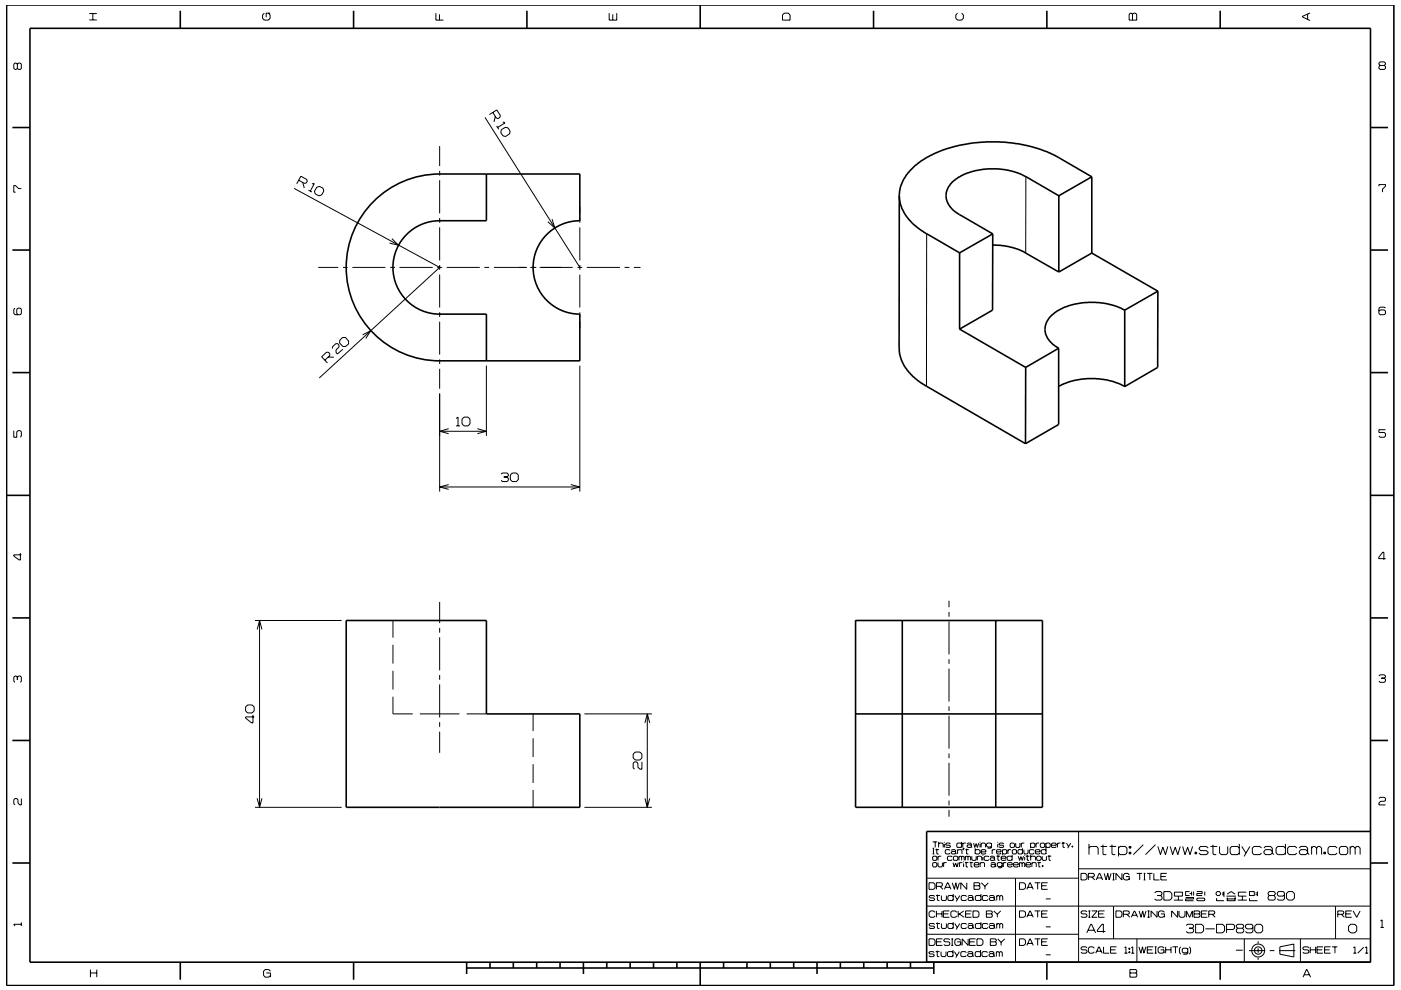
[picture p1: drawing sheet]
<svg xmlns="http://www.w3.org/2000/svg" width="297mm" height="210mm" viewBox="0 0 297 210" stroke-linecap="round" stroke-linejoin="round" font-family="sans-serif">
<g fill="none" stroke="#000" stroke-width=".21">
<path d="M3.7 13.6l-.3-.2h-.2l-.3 .2v.9l.3 .2 .5-.2M3.7 13.6l.2-.2h.4l.2 .2v.9l-.2 .2h-.4l-.2-.2M3.7 13.6v.9M18.9 4.2h1.6M18.9 2.9h1.6M19.7 2.9v1.3M56 2.8l-.3 .4v.7l.3 .4h.9l.4-.4v-.7l-.4-.4M57.3 2.8h-.9v.9M92.4 2.8v1.5h1.6M93.2 3v1.3M129.2 2.8v1.5h1.6v-1.5M129.9 3v1.3"/>
<path d="M166.3 2.8h.8l.4 .4v1.1h-1.6v-1.1zM203 2.8l-.4 .4v.7l.4 .4h.9l.4-.4v-.7l-.4-.4M239.6 2.8h.3l.2 .2 .3-.2h.3l.3 .2v1.3h-1.6v-1.3zM240.1 3v1.3M277.2 3v1.1M277.7 2.7l-1.6 .8v.1l1.6 .8M292.6 13.9l-.2-.3v-.2l.2-.3h.9l.2 .3v.2l-.2 .3M292.6 13.9l-.2 .2v.4l.2 .2h.9l.2-.2v-.4l-.2-.2M292.6 13.9h.9M62.4 40l30.8 16.7-25.5 23.5M63.3 38.2l1.3 .7 .3-.1 .2-.4-.1-.3-1.2-.7-.9 1.6M64.2 38.7l.3 1.2"/>
<path d="M66.1 39l.5-.1-.8 1.6M67.2 39.7l.5-.2 .8 .4 .2 .6-.5 .9-.6 .1-.8-.4-.1-.6zM93.2 31v4.2M93.2 36.2v1M93.2 38.2v7.1M102.8 24.9l20.1 31.8M104.5 23.8l.7 1.3h.4l.4-.2 .1-.4-.8-1.2-1.5 1M105 24.7l-.3 1.2M105.3 26.7l.5 .7M106.3 27.5l.8-.5 .6 .1 .5 .7-.2 .6-.8 .5-.6-.1-.4-.7zM106.6 25.9l.5 .2-1.6 .9M217.5 37.5v16.2"/>
<path d="M292.4 39.5v-.3h1.3v.3l-.6 .6v.7M4.5 40h-.6l-.6-.6h-.4v1.4h.4M65.4 40.3l.7 .4M67.5 56.7h4.2M72.7 56.7h1M74.7 56.7h7M82.7 56.7h1M83.1 50.6l1.4 1.4-1.9-.4M84.7 56.7h7M92.7 56.7h1M93.2 46.2v1M93.2 48.2v7"/>
<path d="M93.2 56.2v1M93.2 58.2v7M94.7 56.7h7M102.7 56.7h1M104.7 56.7h7M112.4 56.7h1.3M114.4 56.7h7M117 46.5l.6 1.9-1.4-1.4M122.4 56.7h1M122.9 43.9v1.4M122.9 46.2v1M122.9 48.2v7"/>
<path d="M122.9 56.2v1M122.9 58.2v7M124.4 56.7h7M132.4 56.7h1M134.4 56.7h1.4M196.5 49.6l-.1 32.3M3.2 65.4l-.3 .2v.9l.3 .3h1.1l.2-.3v-.9l-.2-.2h-.5l-.2 .2v.9l.2 .3M68.9 76.4l1-1v-.4l-.3-.3h-.4l-1 1 1.2 1.3M69.6 75.7l1.2 .1M70.5 73.9v-.3l.7-.7h.4l.3 .3v.4l-.7 .6v.6l.3 .3 1.2-1M72 72.1l.6-.5h.6l.7 .7v.6l-.6 .6h-.6l-.7-.7zM76.9 71l1.7-.9-1 1.7"/>
<path d="M93.2 66.2v1M93.2 68.2v7M93.2 76.2v1M93.2 78.2v4.3M103.1 77.6v14.8M122.9 77.6v26.7M122.9 66.2v1M122.9 68.2v1.4M293.7 65.4l-.2-.3h-.9l-.2 .3v1.1l.2 .3h.9l.2-.3v-.5l-.2-.3h-.9l-.2 .3M2.9 91.3v1.4h.7v-1.1l.2-.3h.5l.2 .3v.9l-.2 .2M93.2 83.5v20.8M93.2 91.5h9.9"/>
<path d="M95.1 90.9l-1.9 .6 1.9 .5M96.7 88.8l.4-.3v1.8M96.7 90.3h.8M98.4 88.5h.8l.4 .4v1l-.4 .4h-.8l-.4-.4v-1zM101.2 90.9l1.9 .6-1.9 .5M293.7 91.1h-1.3v.6h1.1l.2 .3v.5l-.2 .2h-.9l-.2-.2M4.3 117.3v1.5h-.2l-1.2-.9v-.2h1.6M93.2 103.3h29.7M95.1 102.8l-1.9 .5 1.9 .5M106.3 100.6l.2-.3h1l.3 .3v.3l-.3 .3M106.8 101.2h.7M107.5 101.2l.3 .3v.3l-.3 .3h-1l-.2-.3"/>
<path d="M108.2 100.7l.4-.4h.9l.4 .4v1l-.4 .4h-.9l-.4-.4zM121 102.8l1.9 .5-1.9 .5M293.8 118.5h-1.5v-.3l.9-1.1h.2v1.6M54.1 131.6h18.3M54.5 133.5l.5-1.9 .5 1.9M55 131.6v39.6M83.3 131.6v3.6M83.3 136.8v4M93.2 127.7v4.5M93.2 133.2v1M93.2 135.2v7M201.2 127.4v1.4"/>
<path d="M201.2 129.8v1M201.2 131.8v7M201.2 139.8v1M3.7 143.6l-.3-.2h-.2l-.3 .2v.9l.3 .2M3.7 143.6l.2-.2h.4l.2 .2v.9l-.2 .2M3.7 143.6v.6M52.1 149.9l.4-.4h1l.4 .4v.9l-.4 .4h-1l-.4-.4zM53.6 151.6v1.7h-.3l-1.2-1v-.2h1.8M83.3 147.8v3.6h4.2M83.3 142.3v4M89 151.4h8.4M93.2 143.2v1"/>
<path d="M93.2 145.2v7M93.2 153.2v1M93.2 155.2v4.5M98.9 151.4h4.2M113 151.4v3.7M113 156.6v4M123.9 151.4h14.3M134.2 159.9l.5-.4h1l.4 .4v.9l-.4 .4h-1l-.5-.4zM136.7 153.3l.5-1.9 .6 1.9M137.2 151.4v19.8M201.2 141.8v7M201.2 149.8v1"/>
<path d="M201.2 151.8v7M201.2 159.8v1M292.4 143.4l.2-.3h.9l.2 .3v.2l-.2 .2M292.9 143.8h.6M293.5 143.8l.2 .3v.4l-.2 .2h-.9l-.2-.2M4.5 169.4v1.3h-.3l-.4-.4v-.7l-.2-.2h-.4l-.3 .2v.9l.3 .2M54.1 171.2h18.3M54.5 169.3l.5 1.9 .5-1.9M113 162.1v4M113 167.5v3.7M123.9 171.2h14.3M136.1 161.6v1.5h-.4l-.5-.4v-.8l-.2-.3h-.5l-.3 .3v1l.3 .2"/>
<path d="M136.7 169.3l.5 1.9 .5-1.9M197.7 178.6h1M197.7 179.9h.4M197.9 179.9v1.2M198.3 178.6v1.1M198.6 180v1.1h.4M199 179l.2-.2h.6l.2 .2v.7M199 178.6v1.1M200.2 178.6v.1M200.2 179v.7M201.2 161.8v7M201.2 169.8v1"/>
<path d="M201.2 171.8v1.4M201.5 179l-.2-.2h-.6l-.2 .3 .2 .2h.6l.2 .3-.2 .1h-.6l-.2-.1M203.9 179l-.2-.2h-.7l-.1 .2v.6l.1 .1h.7l.2-.1M203.9 178.6v1.1M204.1 178.8v.9M204.2 179.9h.2l-.2 .4zM204.3 179.9l-.1 .4M204.8 178.8h-.5l-.2 .2M204.9 180v1.1h.4M205 179l.2-.2h.6l.2 .2v.6M206 179.4l-.2-.2h-.6l-.2 .2 .2 .3h.6l.2-.1M206 179.6l.1 .1"/>
<path d="M206.4 178.8l.3 .9 .3-.8 .2 .8 .3-.9M206.8 179.9v1.2M207.8 178.6v.1M207.8 179v.7M208 179l.2-.2h.5l.3 .2v.7M208 178.8v.9M210.2 179l-.2-.2h-.6l-.2 .2v.4l.2 .3h.6l.2-.3M210.2 178.8v.9l-.2 .2h-.6M211.5 178.6v.1M211.5 179v.7M212.8 179l-.2-.2h-.6l-.2 .3 .2 .2h.6l.2 .3-.2 .1h-.6l-.2-.1M214.3 178.8h.6l.2 .2v.6l-.2 .1h-.6l-.1-.1v-.6z"/>
<path d="M215.3 178.8v.8l.2 .1h.6l.1-.1v-.8M216.5 178.8v.9M216.8 179.9v1.2M217.2 178.8h-.5l-.2 .2M218.5 179l.2-.2h.5l.2 .2v.6l-.2 .1h-.5l-.2-.1M218.5 178.8v1.1M219.7 178.8v.9M220.3 178.8h-.5l-.1 .2M220.6 179l.2-.2h.5l.2 .2v.6l-.2 .1h-.5l-.2-.1zM221.7 179l.3-.2h.5l.2 .2v.6l-.2 .1h-.5l-.3-.1M221.7 178.8v1.1M221.8 179.9v1.2"/>
<path d="M222.9 179.3h1l-.1-.5h-.7l-.2 .2v.6l.2 .1h.7l.1-.1M224.2 178.8v.9M224.8 178.8h-.4l-.2 .2M225.1 178.8h.7M225.4 178.6v1.1h.4M226.1 178.8l.5 .8M227 178.8l-.6 1.1M227.3 179.4h.2v.3h-.2zM227.4 179.4v.3M228.7 176.4v27.7M230.9 179.9l.3-.4h1.3l.3 .4v1.4M230.9 179v2.3"/>
<path d="M233.3 179.5h1.4M233.8 179.2v1.9l.2 .2h.6M235.2 179.5h1.4M235.8 179.2v1.9l.2 .2h.5M237.1 179.9l.4-.4h1l.4 .4v1l-.4 .4h-1l-.4-.4M237.1 179.5v2.1M239.4 179.5h.4v.4h-.4zM239.6 179.5v.4M242.4 179.2l-2.1 2.1M245 179.2l-2.1 2.1M245.5 179.5l.5 1.8 .5-1.6 .6 1.6 .5-1.8M248.1 179.5l.5 1.8 .6-1.6 .5 1.6 .5-1.8"/>
<path d="M250.7 179.5l.5 1.8 .6-1.6 .5 1.6 .6-1.8M256.2 179.9l-.4-.4h-1.2l-.4 .4 .4 .5h1.2l.4 .5-.4 .4h-1.2l-.4-.4M256.6 179.5h1.5M257.2 179.2v1.9l.1 .2h.6M258.6 179.5v1.4l.3 .4h1.1l.3-.4v-1.4M262.8 179.9l-.4-.4h-1.2l-.4 .4v1l.4 .4h1.2l.4-.4M262.8 179v2.3M263.3 179.5l.9 1.4M265 179.5l-1.2 2.1M267.5 179.9l-.4-.4h-1.2l-.4 .4v1l.4 .4h1.2l.4-.4M268 179.9l.3-.4h1.1l.3 .4v1M272.5 179.9l-.3-.4h-1.3l-.3 .4v1l.3 .4h1.3l.3-.4"/>
<path d="M272.5 179v2.3M274.9 179.9l-.3-.4h-1.2l-.4 .4v1l.4 .4h1.2l.3-.4M275.5 179.9l.3-.4h1.1l.3 .4v1M278.1 179.9l.3-.4h.4l.3 .4M278.1 179.5v1.8M279.1 179.9l.4-.4h.3l.4 .4v1.4M279.1 179.9v1.4M283.5 179.9l-.4-.4h-1.2l-.3 .4v1l.3 .4h1.2l.4-.4M284.3 179.5h1.1l.3 .4v1l-.3 .4h-1.1l-.3-.4v-1zM286.3 179.9l.3-.4h.3l.4 .4M286.3 179.5v1.8M287.3 179.9l.4-.4h.3l.4 .4v1.4"/>
<path d="M287.3 179.9v1.4M292.4 169.4l.2-.3h.9l.2 .3v.3l-.2 .3h-.8l-.3 .3v.4h1.3M4.5 195.7v.7M4.5 196h-1.6l.3 .4M196.5 198.2h32.2M196.5 192.2h94.1M196.6 186.3h32.1M197 199.1h.9l.3 .4v.7l-.3 .3h-.9zM197 187.2h.9l.3 .4v.7l-.3 .3h-.9zM197.7 181.1h.4M197.7 181.8l.2-.2h.6l.1 .2v.5l-.1 .2h-.6l-.2-.2zM197.7 183.1l.2-.1h.6l.1 .1v.6l-.1 .2h-.6l-.2-.2z"/>
<path d="M198.2 190.2l-.2-.3h-.8l-.2 .3 .2 .3h.8l.2 .3-.2 .2h-.8l-.2-.2M198.2 196.1l-.2-.2h-.8l-.2 .2 .2 .3h.8l.2 .2-.2 .3h-.8l-.2-.2M198.2 193.5l-.2-.3h-.7l-.3 .3v.8l.3 .3h.7l.2-.3M198.3 180.2h.8M198.5 189.9h.8M198.5 195.9h.8M198.5 188h1.1l.2-.2v-.4l-.2-.2h-1.1v1.4M198.5 199.8h1.1M198.5 193.2v1.4M198.5 193.8h1.2M198.7 189.7v1.2l.5 .1M198.7 195.7v1.1l.5 .1"/>
<path d="M198.9 183v.7l.2 .2h.5l.2-.2v-.7M198.9 181.6v.9M199.3 188l.6 .6M199.6 181.6h-.5l-.2 .2M199.6 189.9v.9l.2 .2h.6l.3-.2v-.9M199.6 195.9v.8l.2 .2h.6l.3-.2v-.8M199.7 193.2v1.4M199.8 199.1h-1.3v1.4h1.3M200 193.8h1.1M200.1 183v.9M200.2 188.6l.7-1.4h.1l.6 1.4M200.4 188.2h1"/>
<path d="M200.7 183h-.5l-.1 .1M201.3 193.2h-1.3v1.4h1.3M201.4 199.3l-.2-.2h-.9l-.2 .5 .2 .2h.9l.2 .2v.3l-.2 .2h-.9l-.2-.2M201.4 180.4l-.1-.2h-.7l-.2 .2v.5l.2 .2h.7l.1-.2M201.7 180.4l.2-.2h.5l.2 .2v.5M201.7 199.1h.4M201.9 199.1v1.4M201.9 187.2l.5 1.4 .2-1.4 .4 1.4 .4-1.4M201.9 181.8l-.2-.2h-.7l-.1 .2v.5l.1 .2h.7l.2-.2M202.1 183l.2 .9 .3-.9 .3 .9 .3-.9M202.1 190.2l-.2-.3h-.7l-.2 .3v.6l.2 .2h.7l.2-.2M202.1 196.1l-.2-.2h-.7l-.2 .2v.6l.2 .2h.7l.2-.2"/>
<path d="M202.1 189.6v1.4M202.1 195.6v1.3M202.1 181.8l.2-.2h.6l.2 .2v.5l-.2 .2h-.6l-.2-.2zM202.4 189.9l.5 .9M202.4 195.9l.5 .8M202.6 180.8l-.2-.2h-.5l-.2 .2 .2 .3h.5l.2-.2M202.6 180.9l.2 .2M202.9 193.5l-.3-.3h-.7l-.3 .3v.8l.3 .3h.7l.3-.3M202.9 199.8h.8v.7M203 180.4l.2-.2h.6l.2 .2v.7M203 180.2v.9M203.2 193.2v1.4"/>
<path d="M203.3 181.8l.2-.2 .4 .2M203.3 181.6v.9M203.4 193.8l1 .8M203.4 183v.9M203.5 189.9l-.8 1.3M203.5 195.9l-.8 1.2M203.7 199.5l-.3-.4h-.7l-.3 .4v.7l.3 .3h.7l.3-.3M203.9 181.8v.7M203.9 181.8l.1-.2 .4 .2v.7M204 183h-.4l-.2 .1M204.3 182.7v.2M204.3 183.1v.8"/>
<path d="M204.3 193.2l-1.1 .8M204.6 183h.7M204.7 180.2h.7M204.7 181.6v.9M204.7 181.8l.1-.2 .4 .2M204.7 193.8h1.1M204.8 182.8v1l.4 .1M204.9 190.2l-.2-.3h-.7l-.2 .3v.6l.2 .2h.7l.2-.2M204.9 196.1l-.2-.2h-.7l-.2 .2v.6l.2 .2h.7l.2-.2M205 187.2v1.4l-1.3-1.4v1.4M205.2 190.2l.2-.3h.7l.2 .3v.6M205.2 196.1l.2-.2h.7l.2 .2v.6"/>
<path d="M205.2 181.8v.7M205.2 181.8l.2-.2 .4 .2v.7M205.3 199.1v1.4l-1.3-1.4v1.4M205.6 183h.7M205.6 199.8h1M205.9 182.8v1l.3 .1M206 193.2h-1.3v1.4h1.3M206 181.6v.7l.2 .2h.6l.2-.2v-.7M206.3 193.2h1l.3 .3v.8l-.3 .3h-1zM206.3 190.6l-.2-.2h-.7l-.2 .2 .2 .4h.7l.2-.2M206.3 196.5l-.2-.2h-.7l-.2 .2 .2 .4h.7l.2-.2M206.3 190.8l.2 .2"/>
<path d="M206.3 196.7l.2 .2M206.5 187.2h1.1l.2 .2-.2 .5 .2 .2v.3l-.2 .2h-1.1zM206.5 187.9h1.1M206.5 183.4h1.1l-.2-.4h-.7l-.2 .1v.6l.2 .2h.7l.2-.2M206.8 180.4l.1-.2h.7l.2 .2v.5l-.2 .2h-.7l-.1-.2M206.8 199.1h-1.2v1.4h1.2M207.1 199.1h1l.3 .4v.7l-.3 .3h-1zM207.2 181.8l.2-.2h.5l.2 .2v.7M207.2 181.6v.9M207.8 183.1l.2-.1h.6l.1 .1v.8M207.8 183v.9M208 190.2l-.2-.3h-.8l-.2 .3v.6l.2 .2h.8l.2-.2"/>
<path d="M208 196.1l-.2-.2h-.8l-.2 .2v.6l.2 .2h.8l.2-.2M208 189.6v1.4M208 195.6v1.3M208 180.7h1v-.3l-.2-.2h-.6l-.2 .2v.5l.2 .2h.6l.2-.2M208.1 187.2l.7 .8M208.4 181.3v.2M208.4 181.8v.7M208.8 188v.6M209.1 193.2h1.1l.2 .2-.2 .4 .2 .2v.3l-.2 .3h-1.1zM209.1 193.8h1.1M209.5 190.2l-.3-.3h-.7l-.2 .3v.6l.2 .2h.7l.3-.2M209.5 196.1l-.3-.2h-.7l-.2 .2v.6l.2 .2h.7l.3-.2"/>
<path d="M209.5 187.2l-.7 .8M209.7 181.8l-.2-.2h-.7l-.1 .2v.5l.1 .2h.7l.2-.2M209.7 190.2l.3-.3h.6l.2 .3v.6M209.7 196.1l.3-.2h.6l.2 .2v.6M209.9 181.8l.2-.2h.5l.3 .2v.5M210 199.1h1l.2 .2-.2 .5 .2 .2v.3l-.2 .2h-1zM210 199.8h1M210.1 183.1l.2-.1h.5l.2 .1v.6M210.4 180.2v.9M210.7 193.2l.8 .7M210.8 190.6l-.2-.2h-.6l-.3 .2v.2l.3 .2h.6l.2-.2M210.8 196.5l-.2-.2h-.6l-.3 .2v.2l.3 .2h.6l.2-.2"/>
<path d="M210.8 190.8l.2 .2M210.8 196.7l.2 .2M210.9 182.2l-.3-.3h-.5l-.2 .3 .2 .3h.5l.3-.2M210.9 182.3l.1 .2M211 183.5l-.2-.2h-.5l-.2 .2 .2 .4h.5l.2-.2M211 183.7l.2 .2M211 180.2h-.4l-.2 .2M211.3 181.6h.7M211.3 180.7h1l-.2-.5h-.6l-.2 .2v.5l.2 .2h.6l.2-.2M211.3 190.2l.2-.3 .5 .3M211.3 189.9v1.1M211.3 195.9v1"/>
<path d="M211.3 196.1l.2-.2 .5 .2M211.5 193.9v.7M211.5 199.1l.8 .8M211.6 181.4v1l.3 .1M212 190.2l.2-.3 .4 .3v.8M212 190.2v.8M212 196.1v.8M212 196.1l.2-.2 .4 .2v.8M212.2 193.2l-.7 .7M212.3 182h1v-.2l-.2-.2h-.6l-.2 .2v.5l.2 .2h.6l.2-.2M212.3 199.9v.6M212.5 183.1l-.2-.1h-.7l-.2 .1v.5l.2 .2h.7l.2-.2"/>
<path d="M212.5 183v.9l-.2 .2h-.7M212.6 180.4l.1-.2h.6l.1 .2v.5l-.1 .2h-.6l-.1-.2M212.6 180.2v1.1M212.7 183v.9M213 199.1l-.7 .8M213.4 183h-.5l-.2 .1M213.6 183.4h1l-.1-.4h-.7l-.2 .1v.6l.2 .2h.7l.1-.2M213.7 180.2v.9M214.4 180.2h-.5l-.2 .2M214.6 181.8l-.2-.2h-.7l-.2 .2v.5l.2 .2h.7l.2-.2M214.6 181.3v1.2M214.6 180.4l.2-.2h.5l.2 .2v.5l-.2 .2h-.5l-.2-.2z"/>
<path d="M214.9 183.4h1l-.2-.4h-.6l-.2 .1v.6l.2 .2h.6l.2-.2M215.3 186.3v17.8M215.9 181.6l.3 .9 .2-.8 .3 .8 .3-.9M216.2 183v.9M216.2 183.1l.2-.1 .3 .1M216.2 199.1h.9l.3 .4v.7l-.3 .3h-.9zM216.2 187.2h.9l.3 .4v.7l-.3 .3h-.9zM216.2 193.2h.9l.3 .3v.8l-.3 .3h-.9zM216.7 183.1l.2-.1 .4 .1v.8M216.7 183.1v.8M216.8 180.4l-.2-.2h-.6l-.2 .2v.5l.2 .2h.6l.2-.2M217.1 180.2v.7l.2 .2h.5l.2-.2v-.7"/>
<path d="M217.3 181.3v.2M217.3 181.8v.7M217.5 183.4h1l-.1-.4h-.7l-.2 .1v.6l.2 .2h.7l.1-.2M217.5 181.6h.8M217.7 194.6l.7-1.4 .7 1.4M217.7 188.6l.7-1.4 .7 1.4M217.8 181.4v1l.4 .1M217.9 194.1h1M217.9 188.2h1M218.5 181.8l.2-.2h.6l.2 .2v.7M218.5 181.3v1.2M218.8 183.1l.2-.1h.5l.2 .1v.8"/>
<path d="M218.8 183v.9M219.2 180.4l-.1-.2h-.7l-.2 .2v.5l.2 .2h.7l.1-.2M219.4 199.1h1.2M219.4 193.2h1.2M219.4 187.2h1.2M219.5 180.7h1l-.2-.5h-.6l-.2 .2v.5l.2 .2h.6l.2-.2M219.8 181.8l.2-.2h.5l.2 .2v.5l-.2 .2h-.5l-.2-.2zM220 183h.7M220 187.2v1.4M220 193.2v1.4M220 199.1v1.4M220.3 182.8v1l.3 .1"/>
<path d="M220.8 199.8h1.1M220.8 193.8h1.1M220.8 187.9h1.1M221 183.6h.1v.2h-.1zM221 181.6v.7l.1 .2h.6l.2-.2v-.7M221.1 183.6v.2M221.7 196.6h1.1M221.7 190.7h1.1M221.8 180.4l-.2-.2h-.6l-.2 .2v.5l.2 .2h.6l.2-.2M222.1 199.1h-1.3v1.4h1.3M222.1 187.2h-1.3v1.4h1.3M222.1 193.2h-1.3v1.4h1.3"/>
<path d="M222.1 181.6h.8M222.4 181.4v1l.4 .1M228.7 199.1h61.9M228.7 184.3h61.9M229.2 185.2h.9l.4 .4v.7l-.4 .3h-.9zM230.4 197.9l.9-1.9h.1l.9 1.9M230.5 193.4l-.2-.2h-.9l-.2 .2 .2 .4h.9l.2 .2v.3l-.2 .3h-.9l-.2-.3M230.7 197.3h1.3M230.8 186h1l.2-.2v-.3l-.2-.3h-1v1.4M230.8 193.2h.4M230.8 194.6h.4M231 193.2v1.4"/>
<path d="M231.5 186l.6 .6M231.5 193.2h1.1l-1.1 1.4h1.1M232.4 186.6l.6-1.4h.2l.6 1.4M232.6 186.2h1M232.9 193.8h1.1M234.1 185.2l.4 1.4 .4-1.4 .3 1.4 .4-1.4M234.2 193.2h-1.3v1.4h1.3M234.4 197.6h-1.7v-.3l.9-1.3h.3v1.9M235.9 185.2h.4M235.9 186.6h.4M236.1 185.2v1.4M236.1 192.2v6.9"/>
<path d="M236.6 193.2h1l.3 .3v.8l-.3 .3h-1zM237.9 185.2v1.4l-1.3-1.4v1.4M238.2 193.9h1l.2-.2v-.3l-.2-.2h-1v1.4M238.7 185.9h.7v.7M238.9 193.9l.7 .7M239.4 180.8h.4v.3h-.4zM239.4 185.6l-.3-.4h-.6l-.3 .4v.7l.3 .3h.6l.3-.3M239.6 180.8v.3M239.9 194.6l.6-1.4 .7 1.4M240.1 194.1h.9M241 185.2h1.1M241 199.1v5"/>
<path d="M241.5 193.2l.4 1.4 .4-1.4 .3 1.4 .4-1.4M241.6 185.2v1.4M242.5 185.2h.4M242.5 186.6h.4M242.7 185.2v1.4M243.2 185.2h1.1M243.3 193.2h.5M243.3 194.6h.5M243.5 193.2v1.4M243.8 185.2v1.4M244.6 185.2v1.4h1.2M244.8 189.4l.3-.3h1l.3 .3v.2l-.3 .3"/>
<path d="M245.3 193.2v1.4l-1.2-1.4v1.4M245.4 189.9h.7M246.1 189.9l.3 .3v.5l-.3 .2h-1l-.3-.2M246.1 193.8h.8v.8M246.1 185.9h1.1M246.8 189.1h1.2l.5 .4v1l-.5 .4h-1.2zM246.9 193.5l-.4-.3h-.6l-.3 .3v.8l.3 .3h.6l.4-.3M247.4 185.2h-1.3v1.4h1.3M248.9 190.9h1.9M249 189.2h1.7v.9h-1.7zM249.7 193.2v1.4l-1.3-1.4v1.4M249.8 190.1v.8"/>
<path d="M250 193.2v1.1l.3 .3h.6l.3-.3v-1.1M251.4 190.4h1.7v.3h-1.7v.3h1.7M251.5 196.3l.3-.3h1l.3 .3v.3l-.3 .3M251.5 194.6v-1.4l.7 1.4 .6-1.4v1.4M252.1 196.9h.7M252.2 189.1h-.8v.8h.8M252.2 189.5h.4M252.6 189.1v.8M252.8 196.9l.3 .2v.5l-.3 .3h-1l-.3-.3M253.1 189.1v.8M253.1 193.2h1.1l.2 .2-.2 .4 .2 .3v.2l-.2 .3h-1.1zM253.1 193.8h1.1"/>
<path d="M253.4 180.8h.3v.3h-.3zM253.5 196h1.3l.4 .5v.9l-.4 .5h-1.3zM253.5 180.8v.3M253.7 189.1h1.2v.4h-1.2v.4h1.2M253.7 190.7l.2-.2h1.4l.1 .4-.1 .1h-1.4zM254.7 193.8h1.1M255.4 189.1v.8M255.6 197h2M256 193.2h-1.3v1.4h1.3M256.3 193.9h1l.3-.2v-.3l-.3-.2h-1v1.4M257 193.9l.6 .7M257.9 196h1.3l.4 .5v.9l-.4 .5h-1.3z"/>
<path d="M257.9 190.5v.5h1.6M258.1 189.1h.4l.3 .3v.2l-.3 .3h-.4l-.3-.3zM259.1 189.4h.4M259.1 189.8h.4M259.5 189.1v1.1M260.1 197.1h1.4l.2-.2v-.6l-.2-.3h-1.4v1.9M260.1 190.1h1.9M260.2 190.7h1.7M260.2 190.4v.6h1.7v-.6M260.2 189.6l.8-.5 .9 .5M262.4 196.9l-.3-.3v-.3l.3-.3h1l.3 .3v.3l-.3 .3M262.4 196.9l-.3 .2v.5l.3 .3h1l.3-.3v-.5l-.3-.2"/>
<path d="M262.4 196.9h1M262.4 190.9h2M263.4 190.1v.8M263.8 199.1v5M264.2 189.2h-1.6v.9h1.6M264.9 189.1h1v.8h-1zM264.9 190.5v.5h1.7M265.6 196.7l-.3 .3h-.9l-.3-.3v-.4l.3-.3h.9l.3 .3v1.3l-.3 .3h-.9l-.3-.3M266 196.5l.4-.5h.9l.4 .5v.9l-.4 .5h-.9l-.4-.5zM266.2 189.4h.4M266.2 189.8h.4M266.6 189.1v1"/>
<path d="M266.7 199.6v.5M269.1 189.9h1M269.1 189.9l-.2-.3 .2-.5h1l.3 .3v.2l-.3 .3M269.1 189.9l-.2 .3v.5l.2 .2h1l.3-.2v-.5l-.3-.3M269.7 180.6l-.3-.4h-1.1l-.3 .4v.3l.3 .4h1.1l.3-.4M269.7 180.9l.4 .4M272.3 189.8l-.2 .3h-1l-.3-.3v-.4l.3-.3h1l.2 .3v1.3l-.2 .2h-1l-.3-.2M273.2 189.1h.8l.4 .4v1l-.4 .4h-.8l-.4-.4v-1zM275.7 199.1v5M277.2 180.6l-.3-.4h-1.1l-.3 .4v.3l.3 .4h1.1l.3-.4M277.2 180.9l.4 .4M280.7 180.8h.3v.3h-.3z"/>
<path d="M280.9 180.8v.3M283.2 192.2v6.9M283.6 193.9h1.1l.2-.2v-.3l-.2-.2h-1.1v1.4M284.4 193.9l.6 .7M285.3 193.8h1.1M285.9 196.5l.5-.5h.8l.5 .5v.9l-.5 .5h-.8l-.5-.5zM286.6 193.2h-1.3v1.4h1.3M286.9 193.2l.8 1.4 .7-1.4M292.7 195.4l.3-.3v1.6M292.7 196.7h.7M19.2 206.4h1.3M19.2 205.7v1.6"/>
<path d="M20.5 205.7v1.6M56.5 206.4h.9v.9M57.4 206l-.4-.4h-.8l-.3 .4v.9l.3 .4h.8l.4-.4M198.1 202l-.2-.2h-.8l-.2 .2 .2 .3h.8l.2 .3-.2 .3h-.8l-.2-.2M198.4 201.8h.8M198.7 201.6v1.2l.4 .1M199.5 201.8v.9l.2 .2h.7l.2-.2v-.9M201.7 200.5h.4M202.1 202l-.3-.2h-.7l-.2 .2v.7l.2 .2h.7l.3-.2M202.1 201.5v1.4M202.3 201.8l.6 .9M203.4 201.8l-.8 1.3"/>
<path d="M204.9 202l-.3-.2h-.7l-.2 .2v.7l.2 .2h.7l.3-.2M205.1 202.1l.3-.3h.6l.2 .3v.6M206.2 202.5l-.2-.2h-.6l-.3 .2v.2l.3 .2h.6l.2-.2M206.2 202.7l.3 .2M207.9 202.1l-.2-.3h-.7l-.2 .3v.6l.2 .2h.7l.2-.2M207.9 201.5v1.4M209.4 202.1l-.2-.3h-.8l-.2 .3v.6l.2 .2h.8l.2-.2M209.7 202.1l.2-.3h.6l.2 .3v.6M210.7 202.5l-.2-.2h-.6l-.2 .2 .2 .4h.6l.2-.2M210.7 202.7l.2 .2M211.2 201.8v1.1M211.2 202.1l.2-.3 .5 .3"/>
<path d="M211.9 202.1l.2-.3 .4 .3v.8M211.9 202.1v.8M217.7 200.5l.7-1.4 .7 1.4M217.9 200.1h1M221.7 202.5h1.1M230.5 201l-.2-.2h-.9l-.2 .4 .2 .3h.9l.2 .2v.3l-.2 .2h-.9l-.2-.2M232 201.1l-.3-.3h-.6l-.3 .3v.8l.3 .3h.6l.3-.3M232.3 202.2l.7-1.4 .7 1.4M232.5 201.8h1M234 200.8v1.4h1.2M235.5 201.5h1M236.7 200.8h-1.2v1.4h1.2"/>
<path d="M238.4 202.2h.7M238.4 201l.3-.2v1.4M239.3 201.1h.3v.2h-.3zM239.3 201.9h.3v.2h-.3zM239.4 201.1v.2M239.4 201.9v.2M239.6 205.6h1.2l.2 .3-.2 .5 .2 .2v.4l-.2 .3h-1.2zM239.6 206.4h1.2M239.9 202.2h.6M239.9 201l.3-.2v1.4M241.5 200.8l.4 1.4 .3-1.4 .3 1.4 .4-1.4M243.2 201.5h1.1"/>
<path d="M244.5 200.8h-1.3v1.4h1.3M244.8 200.8h.4M244.8 202.2h.4M245 200.8v1.4M246.1 201.5h.7v.7M246.8 201.1l-.3-.3h-.6l-.4 .3v.8l.4 .3h.6l.3-.3M247.1 201.5h1.2M247.1 200.8v1.4M248.3 200.8v1.4M248.6 200.8h1.2M249.2 200.8v1.4M250.4 200.8a1.09 1.09 0 0 0 0 1.6"/>
<path d="M251.8 201.3l-.2-.2h-.7l-.2 .2v.6l.2 .2h.7l.2-.2M251.8 201.1v1.1l-.2 .2h-.7M252.1 200.8a1.1 1.1 0 0 1 0 1.6M262 201.5h1.5M264.8 201.6h3.4M266.7 201.1v1M266.7 203.1v.5M269.2 201.6h1M271.2 201.6h3.4M274.3 203l-2.9-.6v-1.6l2.9-.6v2.8M276.3 207.3l.7-1.6h.1l.8 1.6M276.5 206.8h1.1"/>
<path d="M277.5 201l-.2-.2h-.9l-.2 .4 .2 .3h.9l.2 .2v.3l-.2 .2h-.9l-.2-.2M277.8 201.5h1.1M277.8 200.8v1.4M278.9 200.8v1.4M279.2 201.5h1.1M280.5 200.8h-1.3v1.4h1.3M280.8 201.5h1.1M282.1 200.8h-1.3v1.4h1.3M282.4 200.8h1.1M283 200.8v1.4M286.9 202.2h.7M286.9 201l.4-.2v1.4"/>
<path d="M289.1 200.9l-1.2 1.3M289.4 202.2h.7M289.4 201l.4-.2v1.4"/>
<circle cx="266.8" cy="201.6" r="1.38"/>
<circle cx="266.8" cy="201.6" r=".79"/>
</g>
<g fill="none" stroke="#000" stroke-width=".34">
<path d="M1.4 1.1h294.1v207.9h-294.1zM6.4 6h284.2v198.1h-284.3zM38.2 2.3v3.7M75 2.3v3.7M111.7 2.3v3.7M148.5 1.1v4.9M185.2 2.3v3.7M222 2.3v3.7M258.7 2.3v3.7M2.6 27h3.7M103.1 36.9v9.9M231.5 37.5l-7 4"/>
<path d="M290.6 27h3.7M2.6 53h3.7M79.2 42.7a19.7 19.7 0 0 1 14-5.8h29.7v9.9a9.9 9.9 0 0 0-9.9 9.9 9.9 9.9 0 0 0 9.9 9.9v9.9h-29.7a19.8 19.8 0 0 1-18.3-12.2 19.8 19.8 0 0 1 4.3-21.6zM103.1 46.8h-9.9h.1a9.9 9.9 0 0 0-10 9.9 9.9 9.9 0 0 0 10 9.9h-.1h9.9v9.9M190.7 41.5l.1-1.1 .4-1.6 .9-1.5 .8-1 1.1-1.2 1.9-1.3 2-1.1 2.2-1 3.4-.9 2.8-.5 2.7-.2h2.8l2.7 .2 2.4 .4 3 .8 3.7 1.4 7.9 4.6v16.2M190.7 41.5l.2 1.7 .3 1 1.2 1.9 1.4 1.6 2.1 1.6 7.6 4.3M190.7 41.5l-.1 32.3 .1 1.3 1 2.4 1.8 2.2 1.9 1.6 22 12.8M203.5 53.6v16.2M210.5 49.6l-7 4M210.5 49.6l-.1 16.2-6.9 4M224.5 41.5v16.2l-7-4a14.4 14.4 0 0 0-7-1.7M224.5 41.5l-7-4-2.4-1.1-3.6-.6-3 .1-2.5 .5a7.1 7.1 0 0 0-5.3 4.3 4.6 4.6 0 0 0 2.8 4.8l7 4.1"/>
<path d="M231.5 53.7l-7 4M231.5 53.7l14 8.1M290.6 53h3.7M2.6 79h3.7M203.5 69.8l14 8.1M217.5 77.9l-.1 16.2M224.4 73.9v16.1l-7 4.1M224.4 73.9l-6.9 4M238.5 65.8l-1.8-.8-1.8-.5-1.9-.3-2.2-.1-3.2 .5-1.8 .5-1.5 .8a4.6 4.6 0 0 0-2.7 4.5 5.2 5.2 0 0 0 2.8 3.5M238.5 65.8v16.2M245.5 61.8l-.1 16.1-6.9 4.1M245.5 61.8l-7 4"/>
<path d="M290.6 79h3.7M224.5 82l1.1-.6 2-.7 1.9-.3 2.7-.1 1.8 .2 2.1 .4 2.4 1.1M1.4 105.1h4.9M290.6 105.1h4.9M2.6 131.1h3.7M103.1 131.6h-29.7v39.6M103.1 131.6v19.8h19.8v19.8M191.3 131.6v39.6M211.1 131.6v39.6M290.6 131.1h3.7M2.6 157.1h3.7M181.4 151.4h39.6"/>
<path d="M290.6 157.1h3.7M73.4 171.2h49.5M181.4 171.2h39.6M181.4 171.2v-39.6h39.6v39.6M290.6 176.4h-94.1v27.7M2.6 183h3.7M290.6 183h3.7M38.2 204.1v3.7M75 204.1v3.7M98.9 205.3h99.1M98.9 204.1v2.5M103.9 204.1v1.2"/>
<path d="M108.8 204.1v1.2M113.8 204.1v1.2M118.7 204.1v1.2M123.7 204.1v2.5M128.6 204.1v1.2M133.6 204.1v1.2M138.6 204.1v1.2M143.5 204.1v1.2M148.5 204.1v4.9M153.4 204.1v1.2M158.4 204.1v1.2M163.3 204.1v1.2"/>
<path d="M168.3 204.1v1.2M173.2 204.1v2.5M178.2 204.1v1.2M183.1 204.1v1.2M188.1 204.1v1.2M193 204.1v1.2M198 204.1v2.5M222 204.1v3.7M258.7 204.1v3.7"/>
</g>
</svg>
